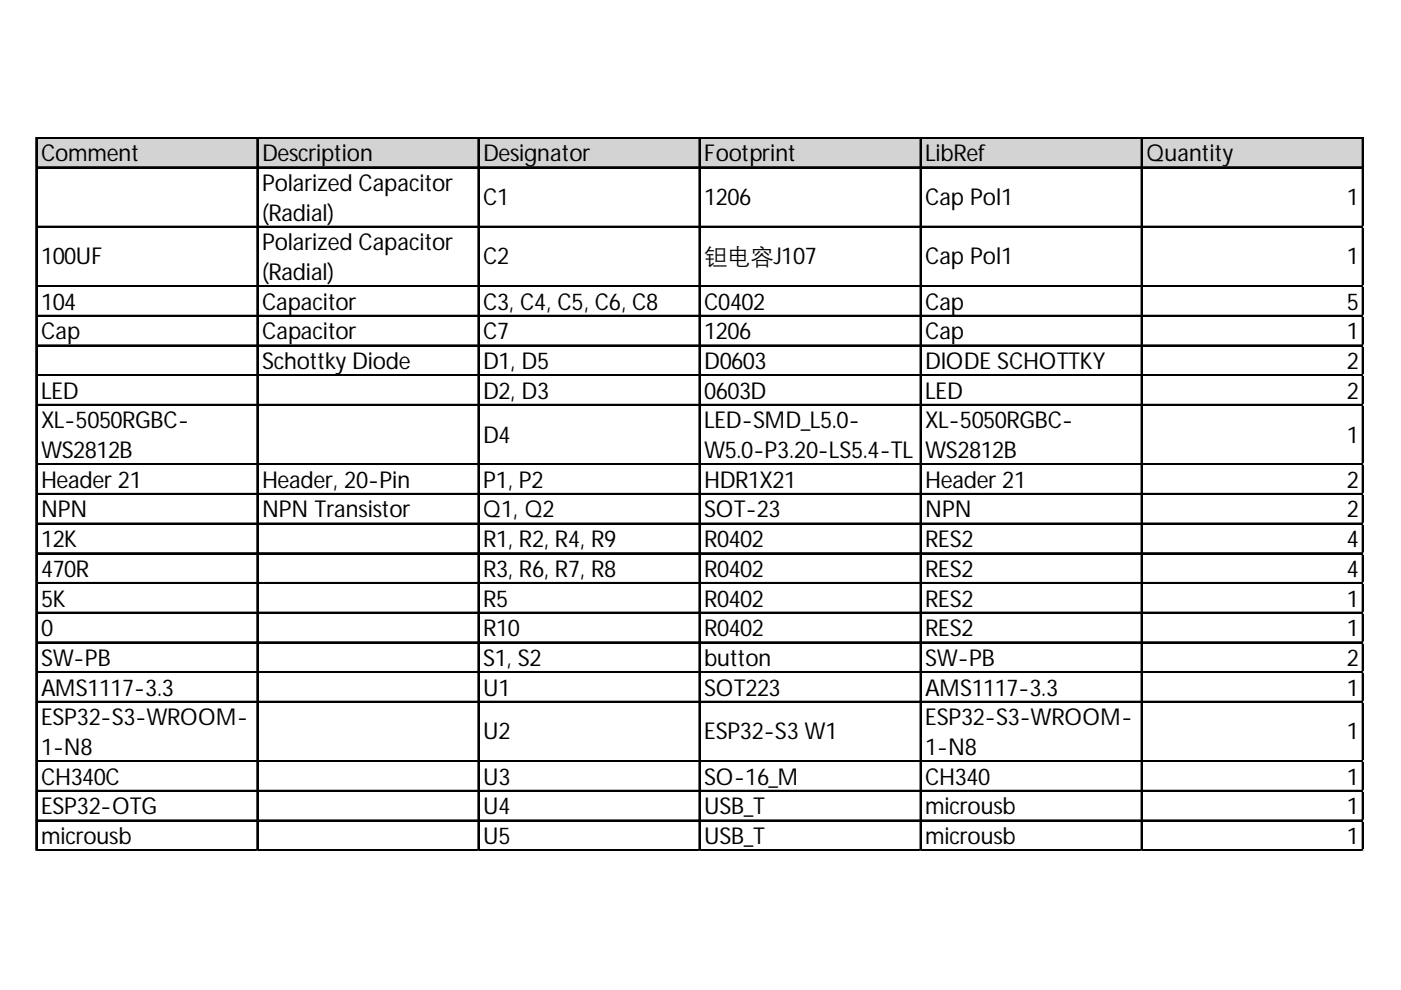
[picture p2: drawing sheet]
<svg xmlns="http://www.w3.org/2000/svg" width="297mm" height="210mm" viewBox="0 0 297 210" stroke-linecap="round" stroke-linejoin="round" font-family="sans-serif">
<defs><g id="words">
<g font-size="4.9">
<text x="8.7" y="34.2">Comment</text>
<text x="55.6" y="34.2">Description</text>
<text x="102.4" y="34.2">Designator</text>
<text x="149.3" y="34.2">Footprint</text>
<text x="196.2" y="34.2">LibRef</text>
<text x="243.1" y="34.2">Quantity</text>
<text x="55.6" y="40.5">Polarized Capacitor</text>
<text x="55.6" y="46.8">(Radial)</text>
<text x="102.4" y="43.5">C1</text>
<text x="149.3" y="43.5">1206</text>
<text x="196.2" y="43.5">Cap Pol1</text>
<text x="285.5" y="43.5">1</text>
<text x="55.6" y="53.1">Polarized Capacitor</text>
<text x="8.7" y="56.1">100UF</text>
<text x="55.6" y="59.4">(Radial)</text>
<text x="102.4" y="56.1">C2</text>
<text x="149.3" y="56.1">钽电容J107</text>
<text x="196.2" y="56.1">Cap Pol1</text>
<text x="285.5" y="56.1">1</text>
<text x="8.7" y="65.7">104</text>
<text x="55.6" y="65.7">Capacitor</text>
<text x="102.4" y="65.7">C3, C4, C5, C6, C8</text>
<text x="149.3" y="65.7">C0402</text>
<text x="196.2" y="65.7">Cap</text>
<text x="285.5" y="65.7">5</text>
<text x="8.7" y="71.9">Cap</text>
<text x="55.6" y="71.9">Capacitor</text>
<text x="102.4" y="71.9">C7</text>
<text x="149.3" y="71.9">1206</text>
<text x="196.2" y="71.9">Cap</text>
<text x="285.5" y="71.9">1</text>
<text x="55.6" y="78.2">Schottky Diode</text>
<text x="102.4" y="78.2">D1, D5</text>
<text x="149.3" y="78.2">D0603</text>
<text x="196.2" y="78.2">DIODE SCHOTTKY</text>
<text x="285.5" y="78.2">2</text>
<text x="8.7" y="84.5">LED</text>
<text x="102.4" y="84.5">D2, D3</text>
<text x="149.3" y="84.5">0603D</text>
<text x="196.2" y="84.5">LED</text>
<text x="285.5" y="84.5">2</text>
<text x="8.7" y="90.8">XL-5050RGBC-</text>
<text x="102.4" y="93.8">D4</text>
<text x="149.3" y="90.8">LED-SMD_L5.0-</text>
<text x="196.2" y="90.8">XL-5050RGBC-</text>
<text x="285.5" y="93.8">1</text>
<text x="8.7" y="97.1">WS2812B</text>
<text x="149.3" y="97.1">W5.0-P3.20-LS5.4-TL</text>
<text x="196.2" y="97.1">WS2812B</text>
<text x="8.7" y="103.4">Header 21</text>
<text x="55.6" y="103.4">Header, 20-Pin</text>
<text x="102.4" y="103.4">P1, P2</text>
<text x="149.3" y="103.4">HDR1X21</text>
<text x="196.2" y="103.4">Header 21</text>
<text x="285.5" y="103.4">2</text>
<text x="8.7" y="109.7">NPN</text>
<text x="55.6" y="109.7">NPN Transistor</text>
<text x="102.4" y="109.7">Q1, Q2</text>
<text x="149.3" y="109.7">SOT-23</text>
<text x="196.2" y="109.7">NPN</text>
<text x="285.5" y="109.7">2</text>
<text x="8.7" y="116">12K</text>
<text x="102.4" y="116">R1, R2, R4, R9</text>
<text x="149.3" y="116">R0402</text>
<text x="196.2" y="116">RES2</text>
<text x="285.5" y="116">4</text>
<text x="8.7" y="122.3">470R</text>
<text x="102.4" y="122.3">R3, R6, R7, R8</text>
<text x="149.3" y="122.3">R0402</text>
<text x="196.2" y="122.3">RES2</text>
<text x="285.5" y="122.3">4</text>
<text x="8.7" y="128.6">5K</text>
<text x="102.4" y="128.6">R5</text>
<text x="149.3" y="128.6">R0402</text>
<text x="196.2" y="128.6">RES2</text>
<text x="285.5" y="128.6">1</text>
<text x="8.7" y="134.9">0</text>
<text x="102.4" y="134.9">R10</text>
<text x="149.3" y="134.9">R0402</text>
<text x="196.2" y="134.9">RES2</text>
<text x="285.5" y="134.9">1</text>
<text x="8.7" y="141.2">SW-PB</text>
<text x="102.4" y="141.2">S1, S2</text>
<text x="149.3" y="141.2">button</text>
<text x="196.2" y="141.2">SW-PB</text>
<text x="285.5" y="141.2">2</text>
<text x="8.7" y="147.5">AMS1117-3.3</text>
<text x="102.4" y="147.5">U1</text>
<text x="149.3" y="147.5">SOT223</text>
<text x="196.2" y="147.5">AMS1117-3.3</text>
<text x="285.5" y="147.5">1</text>
<text x="8.7" y="153.8">ESP32-S3-WROOM-</text>
<text x="196.2" y="153.8">ESP32-S3-WROOM-</text>
<text x="8.7" y="160.1">1-N8</text>
<text x="102.4" y="156.8">U2</text>
<text x="149.3" y="156.8">ESP32-S3 W1</text>
<text x="196.2" y="160.1">1-N8</text>
<text x="285.5" y="156.8">1</text>
<text x="8.7" y="166.4">CH340C</text>
<text x="102.4" y="166.4">U3</text>
<text x="149.3" y="166.4">SO-16_M</text>
<text x="196.2" y="166.4">CH340</text>
<text x="285.5" y="166.4">1</text>
<text x="8.7" y="172.7">ESP32-OTG</text>
<text x="102.4" y="172.7">U4</text>
<text x="149.3" y="172.7">USB_T</text>
<text x="196.2" y="172.7">microusb</text>
<text x="285.5" y="172.7">1</text>
<text x="8.7" y="179">microusb</text>
<text x="102.4" y="179">U5</text>
<text x="149.3" y="179">USB_T</text>
<text x="196.2" y="179">microusb</text>
<text x="285.5" y="179">1</text>
</g>
</g></defs>
<path d="M7.8 29.3h281.4v6.4h-281.4z" fill="#d3d3d3"/>
<g fill="none" stroke="#000" stroke-width=".27">
<path d="M7.6 29.1v151.3M7.7 29.1v151.3M7.9 29.1h281.2M7.9 29.2h281.2M7.9 35.4h281.2M7.9 35.5h281.2M54.5 29.4v151M54.6 29.4v151M101.4 29.4v151M101.5 29.4v151M148.2 29.4v151M148.4 29.4v151"/>
<path d="M195.1 29.4v151M195.2 29.4v151M242 29.4v151M242.1 29.4v151M288.8 29.4v151M289 29.4v151M7.9 48h281.2M7.9 48.1h281.2M7.9 60.6h281.2M7.9 60.7h281.2M7.9 66.9h281.2M7.9 67h281.2"/>
<path d="M7.9 73.2h281.2M7.9 73.3h281.2M7.9 79.5h281.2M7.9 79.6h281.2M7.9 85.7h281.2M7.9 85.9h281.2M7.9 98.3h281.2M7.9 98.5h281.2M7.9 104.6h281.2M7.9 104.8h281.2M7.9 110.9h281.2M7.9 111.1h281.2"/>
<path d="M7.9 117.2h281.2M7.9 117.4h281.2M7.9 123.5h281.2M7.9 123.7h281.2M7.9 129.8h281.2M7.9 129.9h281.2M7.9 136.1h281.2M7.9 136.2h281.2M7.9 142.4h281.2M7.9 142.5h281.2M7.9 148.7h281.2M7.9 148.8h281.2"/>
<path d="M7.9 161.3h281.2M7.9 161.4h281.2M7.9 167.6h281.2M7.9 167.7h281.2M7.9 173.9h281.2M7.9 174h281.2M7.9 180.2h281.2M7.9 180.3h281.2"/>
</g>
<path d="M7.6 180.4v.1" fill="none" stroke="#d4d4d4" stroke-width=".27"/>
<path d="M7.6 180.4l.3 .1z" fill="#d4d4d4"/>
<path d="M54.5 180.4v.1" fill="none" stroke="#d4d4d4" stroke-width=".27"/>
<path d="M54.5 180.4l.3 .1z" fill="#d4d4d4"/>
<path d="M101.4 180.4v.1" fill="none" stroke="#d4d4d4" stroke-width=".27"/>
<path d="M101.4 180.4l.2 .1z" fill="#d4d4d4"/>
<path d="M148.2 180.4v.1" fill="none" stroke="#d4d4d4" stroke-width=".27"/>
<path d="M148.2 180.4l.3 .1z" fill="#d4d4d4"/>
<path d="M195.1 180.4v.1" fill="none" stroke="#d4d4d4" stroke-width=".27"/>
<path d="M195.1 180.4l.3 .1z" fill="#d4d4d4"/>
<path d="M242 180.4v.1" fill="none" stroke="#d4d4d4" stroke-width=".27"/>
<path d="M242 180.4l.2 .1z" fill="#d4d4d4"/>
<path d="M288.8 180.4v.1" fill="none" stroke="#d4d4d4" stroke-width=".27"/>
<path d="M288.8 180.4l.3 .1z" fill="#d4d4d4"/>
<path d="M289.1 48h.1" fill="none" stroke="#d4d4d4" stroke-width=".27"/>
<path d="M289.1 48l.1 .3z" fill="#d4d4d4"/>
<path d="M289.1 60.6h.1" fill="none" stroke="#d4d4d4" stroke-width=".27"/>
<path d="M289.1 60.6l.1 .2z" fill="#d4d4d4"/>
<path d="M289.1 66.9h.1" fill="none" stroke="#d4d4d4" stroke-width=".27"/>
<path d="M289.1 66.9l.1 .2z" fill="#d4d4d4"/>
<path d="M289.1 73.2h.1" fill="none" stroke="#d4d4d4" stroke-width=".27"/>
<path d="M289.1 73.2l.1 .2z" fill="#d4d4d4"/>
<path d="M289.1 79.5h.1" fill="none" stroke="#d4d4d4" stroke-width=".27"/>
<path d="M289.1 79.5l.1 .2z" fill="#d4d4d4"/>
<path d="M289.1 85.7h.1" fill="none" stroke="#d4d4d4" stroke-width=".27"/>
<path d="M289.1 85.7l.1 .3z" fill="#d4d4d4"/>
<path d="M289.1 98.3h.1" fill="none" stroke="#d4d4d4" stroke-width=".27"/>
<path d="M289.1 98.3l.1 .3z" fill="#d4d4d4"/>
<path d="M289.1 104.6h.1" fill="none" stroke="#d4d4d4" stroke-width=".27"/>
<path d="M289.1 104.6l.1 .3z" fill="#d4d4d4"/>
<path d="M289.1 110.9h.1" fill="none" stroke="#d4d4d4" stroke-width=".27"/>
<path d="M289.1 110.9l.1 .3z" fill="#d4d4d4"/>
<path d="M289.1 117.2h.1" fill="none" stroke="#d4d4d4" stroke-width=".27"/>
<path d="M289.1 117.2l.1 .3z" fill="#d4d4d4"/>
<path d="M289.1 123.5h.1" fill="none" stroke="#d4d4d4" stroke-width=".27"/>
<path d="M289.1 123.5l.1 .3z" fill="#d4d4d4"/>
<path d="M289.1 129.8h.1" fill="none" stroke="#d4d4d4" stroke-width=".27"/>
<path d="M289.1 129.8l.1 .3z" fill="#d4d4d4"/>
<path d="M289.1 136.1h.1" fill="none" stroke="#d4d4d4" stroke-width=".27"/>
<path d="M289.1 136.1l.1 .3z" fill="#d4d4d4"/>
<path d="M289.1 142.4h.1" fill="none" stroke="#d4d4d4" stroke-width=".27"/>
<path d="M289.1 142.4l.1 .3z" fill="#d4d4d4"/>
<path d="M289.1 148.7h.1" fill="none" stroke="#d4d4d4" stroke-width=".27"/>
<path d="M289.1 148.7l.1 .3z" fill="#d4d4d4"/>
<path d="M289.1 161.3h.1" fill="none" stroke="#d4d4d4" stroke-width=".27"/>
<path d="M289.1 161.3l.1 .3z" fill="#d4d4d4"/>
<path d="M289.1 167.6h.1" fill="none" stroke="#d4d4d4" stroke-width=".27"/>
<path d="M289.1 167.6l.1 .3z" fill="#d4d4d4"/>
<path d="M289.1 173.9h.1" fill="none" stroke="#d4d4d4" stroke-width=".27"/>
<path d="M289.1 173.9l.1 .2z" fill="#d4d4d4"/>
<path d="M289.1 180.2h.1" fill="none" stroke="#d4d4d4" stroke-width=".27"/>
<path d="M289.1 180.2l.1 .2z" fill="#d4d4d4"/>
<use href="#words"/>
</svg>
